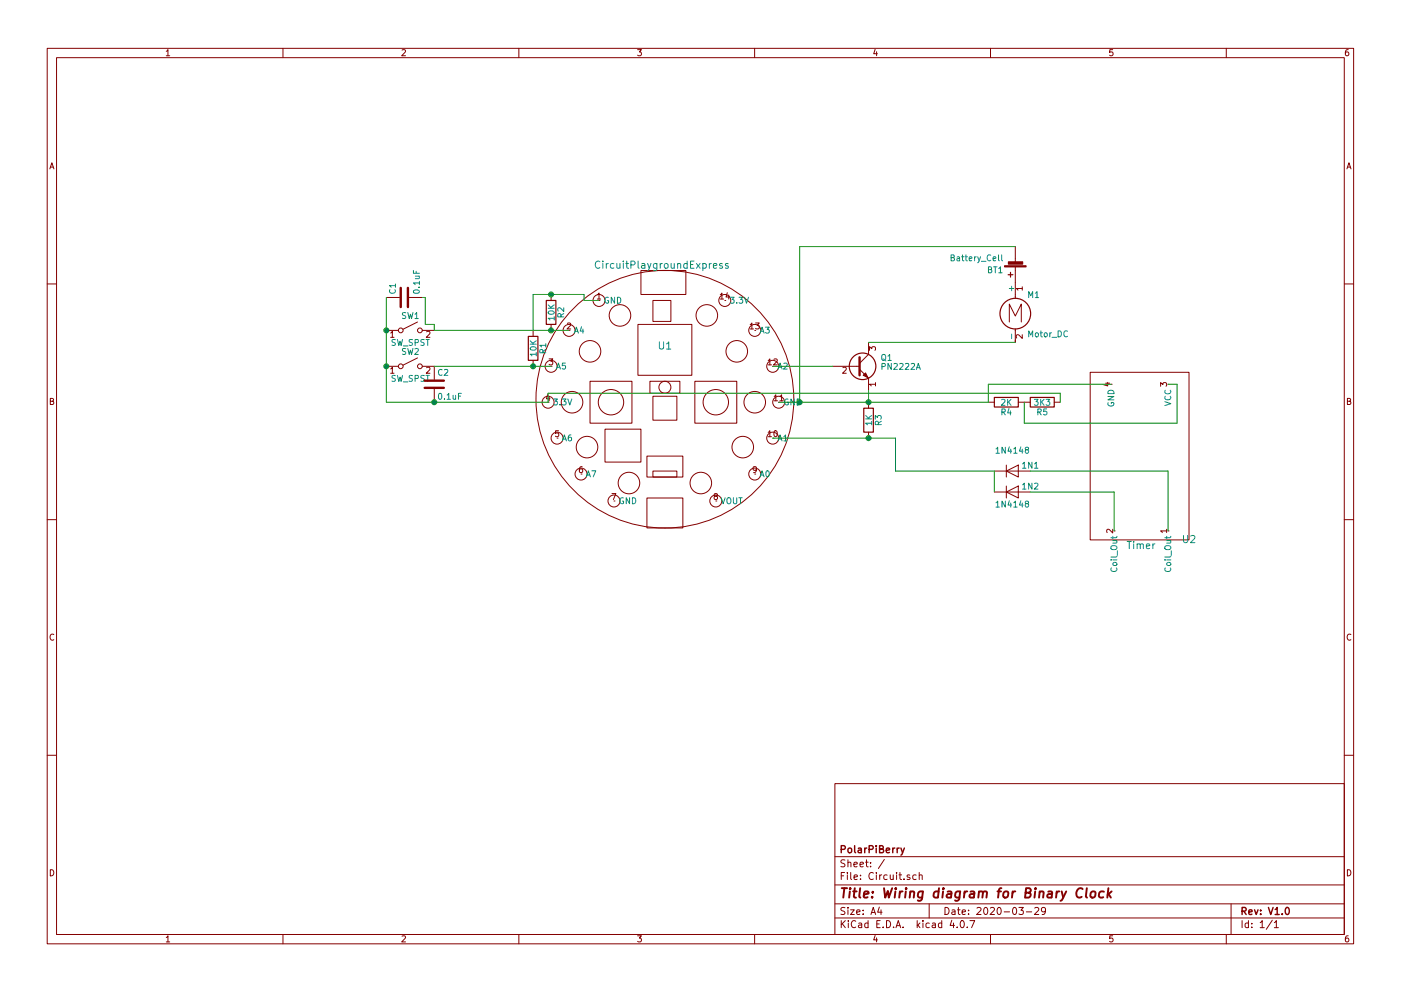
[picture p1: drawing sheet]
<svg xmlns="http://www.w3.org/2000/svg" width="297mm" height="210mm" viewBox="0 0 297 210" stroke-linecap="round" stroke-linejoin="round" font-family="sans-serif">
<g fill="none" stroke="#840000" stroke-width=".21">
<path d="M10 10.3h277v189.9h-277zM12 12.2h273v186.1h-273zM35.3 10.9l.3-.4v1.3M35.3 11.8h.7M60 10.3v1.9M85.2 10.6l.5-.1 .3 .4-.8 .9h.8M110 10.3v1.9M135.2 10.5h.8l-.4 .5 .3 .1 .1 .2-.1 .4-.2 .1-.5-.1M160 10.3v1.9M185.5 10.5l-.3 .9h.8M185.9 11v.8M210 10.3v1.9"/>
<path d="M235.9 10.5h-.6v.6h.6l.1 .5-.3 .2-.4-.1M260 10.3v1.9M285.9 10.5l-.4 .1-.2 .2-.1 .8 .3 .2 .4-.1 .1-.4-.1-.2-.4-.1-.3 .3M10.6 35.8l.4-1.3 .4 1.3M10.7 35.5h.6M285.6 35.8l.4-1.3 .4 1.3M285.7 35.5h.6M135.9 57.4h9.5v5.1h-9.5zM215.3 52.3v3.3M215.3 56.6v6.7M10 60.2h2M81.9 77.7h2.6"/>
<path d="M81.9 70.1h2.6M81.9 63.1h2.8M82.8 70.7l.4-.4v1.3M82.8 78.3l.4-.4v1.3M82.8 71.6h.7M82.8 79.2h.7M86.7 63.1h2.8M88.5 68.3l-3 1.5M88.5 75.9l-3 1.6M89.5 77.7h2.6v2.8M89.5 70.1h2.6M90.4 70.4l.5-.1 .3 .4-.8 .9h.8"/>
<path d="M90.4 78l.5-.1 .3 .4-.8 .9h.8M113 70.1v1.3M113 76.4v1.3M116.4 76.1h.8l-.4 .5 .3 .1v.6l-.1 .1-.6-.1M116.8 77.7h.1M116.8 62.5v1.2M116.8 68.8v1.3M120.3 68.6l.5-.1 .2 .4-.8 .9h.8M120.6 70.1h.1M126.6 62.5l.4-.3v1.2M126.6 63.4h.8M127 63.7h.1"/>
<path d="M135.3 68.8h11.4v10.8h-11.4zM138.4 63.7h3.8v4.5h-3.8zM152.7 62.5l.4-.3v1.2M152.7 63.4h.7M153.7 63.7h.1M154.2 62.1l-.3 .9h.8M154.5 62.6v.8M159.1 68.9l.3-.4v1.3M159.1 69.8h.7M160 70.1h.1M160.2 68.5h.8l-.4 .5 .3 .1v.6l-.1 .1-.6-.1M162.9 76.5l.3-.4v1.3"/>
<path d="M162.9 77.4h.7M163.8 77.7h.1M164.1 76.2l.5-.1 .2 .4-.8 .9h.8M176.5 77.7h5.7M178.7 78l.5-.1 .2 .4-.8 .9h.8M182.2 78.4l1.9 1.9v2.5M183.5 79.6l.5 .5M184.1 72.6v2.6l-1.9 1.9M184.4 74.3v-.7l.4 .4 .1-.4h.6l.1 .2-.1 .5M214 68.3v-3.8l1.3 2.6 1.2-2.6v3.8M215.3 69.8v2.8M216.7 61.2h-1.2l.3 .4"/>
<path d="M216.7 71v.8l-.9-.8-.3 .2 .1 .5M216.7 60.9v.7M231.1 79h21v35.5h-21zM285 60.2h2M10.7 85.1h.5l.1-.5-.6-.1v1.3h.5l.2-.4-.3-.3M92.1 82.5v2.8M116.1 83.7l-.3 .9h.8M116.2 85.3h.1M116.4 84.2v.8M118.1 93h.1M118.4 91.4h-.6v.6h.6v.5l-.2 .2-.4-.2M123.4 99l-.3 .1-.2 .2-.1 .7 .3 .3 .4-.2-.1-.6h-.3l-.3 .2"/>
<path d="M125.1 80.9h8.9v8.9h-8.9zM128.3 91.1h7.6v6.9h-7.6zM137.2 96.8h7.6v4.4h-7.6zM137.8 80.9h6.3v2.5h-6.3zM138.4 99.9h5.1v1.3h-5.1zM138.4 84.1h5.1v5h-5.1zM147.3 80.9h8.9v8.9h-8.9zM160.4 99.5l-.3 .3-.3-.1-.1-.6 .4-.1 .3 .2-.1 .8-.3 .3h-.2M162.9 91.7l.3-.3v1.3M162.9 92.7h.7M163.8 93h.1M164.1 84.1l.4-.3v1.2"/>
<path d="M164.1 85h.7M164.2 91.5l.2-.1a.67 .67 0 0 1 .4 .6 .67 .67 0 0 1-.4 .7l-.3-.5zM165.1 85.3h.1M165.4 84.1l.3-.3v1.2M165.4 85h.7M184.1 85.3v1.3M184.1 91.7v1.3M185.6 81.5h-1.2l.3 .4M185.6 81.2v.7M209.5 85.3h1.3M210.8 99.9h7.6M213.4 99.9l2.5-1.2v2.5z"/>
<path d="M213.4 98.7v2.5M215.9 85.3h2.5M223.5 85.3h1.3M234.4 81.3h.9M234.8 81.1v.8l-.9-.3M235.6 81.5h.1M246.1 82v-.8l.5 .4 .1-.4h.5l.1 .2-.1 .6M247.6 81.5h.1M285.7 85.1h.5l.1-.5-.6-.1v1.3h.5l.2-.4-.3-.3M10 110.3h2M123.2 100.6h.1M129.7 104.7h.9l-.6 1.3"/>
<path d="M130.2 106.3h.1M137.2 105.7h7.6v6.3h-7.6zM151.6 105.3l-.2-.3 .1-.2h.6v.3l-.6 .2-.1 .2 .1 .4 .1 .1h.3l.2-.3v-.3l-.2-.1M151.8 106.3h.1M160 100.6h.1M210.8 104.4h7.6M213.4 104.4l2.5-1.3v2.6zM213.4 103.1v2.6M235.9 112.3v.8l-.9-.8-.4 .2 .1 .5M236.2 112.6h.1M247.3 112.6h-1.2l.3 .4M247.3 112.3v.7"/>
<path d="M247.6 112.6h.1M285 110.3h2M11.4 134.6a.58 .58 0 0 0-.8 .6 .58 .58 0 0 0 .8 .5M286.4 134.6a.58 .58 0 0 0-.8 .6 .58 .58 0 0 0 .8 .5M10 160.2h2M177 166.3h108v32h-108zM285 160.2h2M10.7 184.5a.65 .65 0 0 1 .7 .7 .65 .65 0 0 1-.7 .6zM35.3 198.9l.3-.4v1.3M35.3 199.8h.7M60 198.3v1.9M85.2 198.6l.5-.1 .3 .4-.8 .9h.8"/>
<path d="M110 198.3v1.9M135.2 198.5h.8l-.4 .5 .3 .1 .1 .2-.1 .4-.2 .1-.5-.1M160 198.3v1.9M177 194.8h108M177 191.8h108M177 187.8h108M177 181.8h108M178.4 195.3v1.5M178.4 185.8h.5M178.6 196l.6 .8M179.1 185.1h-.7v1.5M179.1 192.6l-.5-.1-.3 .3 .1 .3 .7 .4v.4l-.2 .1-.6-.1"/>
<path d="M179.1 182.5l-.5-.1-.3 .3 .1 .3 .7 .4v.4l-.2 .1-.6-.1M179.2 195.3l-.8 .9M179.7 185.1v.2M179.7 185.6v1M179.8 192.5v.2M179.8 183.1l.2-.2 .4 .1v.9M179.8 182.4v1.5M179.8 193v1M179.9 195.3v.2M179.9 195.8v1M180.3 193h.8l-.8 1h.8M180.4 185.1v1.3l.2 .2"/>
<path d="M181.1 183.4l.7-.1-.1-.3-.4-.1-.2 .2v.7h.6M181.1 186.1l.7-.1-.1-.3-.4-.1-.2 .2 .1 .7h.5M181.4 195.5a.71 .71 0 0 0-1 .5 .71 .71 0 0 0 .8 .8l.2-.1M181.6 193.5l.7-.1v-.3l-.4-.1-.3 .2 .1 .7h.6M182.1 195.9h.6v.9M182.3 183.4l.8-.1-.1-.3-.4-.1-.3 .2 .1 .7h.6M182.4 186.5v.1M182.4 185.7v.1M182.7 196.2l-.7 .3 .2 .3 .5-.1M183 193.9v.1M183 193.1v.1M183.5 182.9h.6"/>
<path d="M183.7 182.4v1.3l.4 .2M184 195.9l-.4-.1-.3 .3 .1 .6 .2 .1 .4-.1M184 195.3v1.5M184.6 183.8v.1M184.6 183v.1M184.7 194l.4-1.5 .5 1.5M184.8 193.6h.7M185.2 185.3a.71 .71 0 0 0-1 .5 .71 .71 0 0 0 .7 .8l.3-.1M185.5 198.5l-.3 .9h.8M185.8 185.1v.2M185.8 185.6v1M185.9 199v.8"/>
<path d="M185.9 196h.5M186.4 192.5l-.3 1h.9M186.5 185.6v1M186.6 195.3h-.7v1.5h.7M186.8 193v1M186.9 185.6l-.4 .3M187.2 196.7v.1M187.5 182.3l-1.3 2M188 195.3a.76 .76 0 0 1 .8 .8 .76 .76 0 0 1-.8 .7zM188.1 185.7l-.4-.1-.3 .3 .1 .6 .2 .1 .4-.1M188.7 185.6l.1 .9 .4 .1 .2-.1M189.4 185.6v1"/>
<path d="M189.5 196.7v.1M190 196.8l.4-1.5 .6 1.5M190.1 185.1v.2M190.1 196.4h.7M190.1 185.6v1M190.6 185.6h.6M190.8 185.1v1.3l.4 .2M191.5 196.7v.1M191.7 186.5v.1M192.9 185.7l-.4-.1-.2 .2 .1 .2 .5 .2v.3h-.6M194.2 185.7l-.4-.1-.3 .3 .1 .6 .2 .1 .4-.1M194.5 195.3v1.5"/>
<path d="M194.6 196.3l.4 .5M194.9 185.7l.2-.1 .4 .1v.9M194.9 185.1v1.5M195 195.8l-.5 .6M195.7 195.3v.2M195.7 195.8v1M197 191.8v3M197 195.9l-.4-.1-.3 .3 .1 .6 .2 .1 .4-.1M197.7 195.9h.6v.9M198.3 196.2l-.7 .3 .2 .3 .5-.1M199.7 195.9l-.5-.1-.2 .3v.6l.2 .1 .5-.1M199.7 195.3v1.5"/>
<path d="M200.4 192.5a.76 .76 0 0 1 .8 .8 .76 .76 0 0 1-.8 .7zM201.8 195.2l-.4 1.1h1M201.9 193.1h.5l.1 .9M202.2 195.8v1M202.5 193.4l-.7 .3 .2 .3 .5-.1M202.9 196.7v.1M203 193h.6M203.2 192.5v1.3l.4 .2M203.8 195.4l.1-.1a.8 .8 0 0 1 .6 .8 .8 .8 0 0 1-.6 .7 .97 .97 0 0 1-.1-1.4zM204 193.5l.7-.1-.1-.3-.4-.1-.2 .2 .1 .7h.5M205.1 196.7v.1M205.4 193.9v.1"/>
<path d="M205.4 193.1v.1M205.6 195.3h1.1l-.7 1.5M207.1 192.7l.6-.2 .3 .5-.9 1h.9M208.7 192.7l.2-.2a.8 .8 0 0 1 .5 .8 .8 .8 0 0 1-.5 .7l-.3-.5zM210 192.7l.6-.2 .2 .5-.9 1h.9M210 198.3v1.9M211.6 192.6l.2-.1a.8 .8 0 0 1 .5 .8 .8 .8 0 0 1-.5 .7 .97 .97 0 0 1-.2-1.4zM212.9 193.5h1.1M214.8 192.7l.2-.2a.8 .8 0 0 1 .6 .8 .8 .8 0 0 1-.6 .7l-.3-.5zM216 192.5h1l-.5 .6 .4 .1v.7l-.2 .1-.7-.1M217.6 193.5h1.1M219.4 192.7l.6-.2 .2 .5-.9 1h.9"/>
<path d="M221.7 193.2l-.3 .3h-.3l-.3-.3v-.4l.3-.3h.3l.3 .3a1.01 1.01 0 0 1-.5 1.2h-.2M235.9 198.5h-.6v.7l.6-.1 .1 .5-.3 .2-.4-.1M260 198.3v1.9M261 191.8v6.5M263.3 195.3v1.5M264.7 195.9l-.4-.1-.3 .3 .1 .6 .2 .1 .4-.1M264.7 195.3v1.5M265.4 196.7v.1M265.4 195.9v.1M267.2 195.8l.4-.5v1.5M267.2 196.8h.8M269.7 195.2l-1.2 2"/>
<path d="M270.2 195.8l.4-.5v1.5M270.2 196.8h.8M285.7 184.5a.65 .65 0 0 1 .7 .7 .65 .65 0 0 1-.7 .6zM285.9 198.5l-.4 .1-.2 .3-.1 .7 .3 .2 .4-.1 .1-.4-.1-.2-.4-.1-.3 .3"/>
<circle cx="85" cy="70.1" r=".51"/>
<circle cx="85" cy="77.7" r=".51"/>
<circle cx="89" cy="77.7" r=".51"/>
<circle cx="89" cy="70.1" r=".51"/>
<circle cx="116.8" cy="77.7" r="1.27"/>
<circle cx="120.6" cy="70.1" r="1.27"/>
<circle cx="125.1" cy="74.5" r="2.29"/>
<circle cx="127" cy="63.7" r="1.27"/>
<circle cx="131.4" cy="66.9" r="2.29"/>
<circle cx="149.9" cy="66.9" r="2.29"/>
<circle cx="153.7" cy="63.7" r="1.27"/>
<circle cx="156.2" cy="74.5" r="2.29"/>
<circle cx="160" cy="70.1" r="1.27"/>
<circle cx="163.8" cy="77.7" r="1.27"/>
<circle cx="116.2" cy="85.3" r="1.27"/>
<circle cx="118.1" cy="93" r="1.27"/>
<circle cx="121.3" cy="85.3" r="2.29"/>
<circle cx="124.5" cy="94.9" r="2.29"/>
<circle cx="129.5" cy="85.3" r="2.69"/>
<circle cx="141" cy="84.7" r="27.3"/>
<circle cx="141" cy="82.2" r="1.27"/>
<circle cx="151.8" cy="85.3" r="2.69"/>
<circle cx="157.5" cy="94.9" r="2.29"/>
<circle cx="160" cy="85.3" r="2.29"/>
<circle cx="163.8" cy="93" r="1.27"/>
<circle cx="165.1" cy="85.3" r="1.27"/>
<circle cx="123.2" cy="100.6" r="1.27"/>
<circle cx="130.2" cy="106.3" r="1.27"/>
<circle cx="133.3" cy="102.5" r="2.29"/>
<circle cx="148.6" cy="102.5" r="2.29"/>
<circle cx="151.8" cy="106.3" r="1.27"/>
<circle cx="160" cy="100.6" r="1.27"/>
</g>
<g fill="none" stroke="#840000" stroke-width=".3">
<path d="M181.2 179.4v1.3l.2 .2M183.3 179.9v1M183.8 179.9l-.5 .3M185.8 179.4v.2M185.8 179.9v1M189.3 179.9v1M189.7 179.9l-.4 .3M190.2 179.9v1M190.7 179.9l-.5 .3M191 179.9l.4 1M191.7 179.9l-.5 1.4-.2 .1M178.4 180.2l.7-.1 .1-.2-.1-.3-.2-.2h-.5v1.5"/>
<path d="M179.9 180.1l.2-.2 .4 .2 .1 .5-.2 .2-.3 .1-.2-.1zM182 180h.6v.9M182.6 180.3l-.7 .3 .2 .3 .5-.1M184.3 180.2l.7-.1 .1-.2v-.3l-.2-.2h-.6v1.5M186.5 180.1l.7-.1v-.4l-.2-.2h-.5v1.5h.6l.2-.1 .1-.4-.4-.3M187.9 180.4l.7-.1v-.3l-.5-.1-.2 .2 .1 .7h.6M263.3 193.3l.8-.1 .1-.2-.1-.3-.2-.2h-.6v1.5M263.7 193.3l.5 .7M264.8 193.5l.7-.1-.1-.3-.4-.1-.2 .2v.7h.6M266 193l.3 1 .4-1M267.3 193.9v.1M267.3 193.1v.1"/>
<path d="M268.9 192.5l.5 1.5 .5-1.5M270.4 193l.4-.5v1.5M270.4 194h.8M271.9 193.9v.1M272.7 192.6l.1-.1a.8 .8 0 0 1 .6 .8 .8 .8 0 0 1-.6 .7 .97 .97 0 0 1-.1-1.4z"/>
</g>
<g fill="none" stroke="#840000" stroke-width=".41">
<path d="M178.5 188.4h1.1M179 188.4l-.2 2M180.2 189.1l-.2 1.3M180.3 188.4l-.1 .2 .2-.1-.1-.1-.1 .2M180.9 189.1h.7M181.2 188.4l-.2 1.8 .1 .1 .4 .1M182.4 188.4l-.2 1.8 .2 .2M183.2 189.8l.9-.2v-.4l-.6-.1-.3 .3v.9h.7M184.9 190.3v.1M185.1 189.2l-.1 .2-.1-.1 .2-.1-.1 .2M187.4 188.4l.3 2 .5-1.4 .2 1.4 .8-2M189.8 189.1l-.1 1.3"/>
<path d="M189.9 188.4v.2l.1-.1-.1-.1v.2M190.8 189.1l-.1 1.3M191.4 189.1l-.4 .1-.2 .3M192 189.1l-.1 1.3M192.1 188.4v.2l.1-.1-.1-.1v.2M193 189.3l.3-.2 .5 .1-.1 1.2M193 189.1l-.1 1.3M195.7 189.1l-.3 1.8a.53 .53 0 0 1-.8 .1M195.7 189.2l-.2-.1a.67 .67 0 0 0-.8 .4v.8l.2 .1 .6-.1M199 189.2l-.2-.1a.67 .67 0 0 0-.8 .4v.8l.3 .1 .6-.1M199.1 188.4l-.2 2M199.9 189.1l-.1 1.3"/>
<path d="M200 188.4v.2l.1-.1-.1-.1v.2M200.9 189.2h.8l-.1 1.2M201.7 189.6l-.7 .1a.4 .4 0 0 0-.3 .3 .4 .4 0 0 0 .2 .4l.7-.1M203.6 189.1l-.3 1.8a.53 .53 0 0 1-.8 .1M203.6 189.2l-.2-.1a.67 .67 0 0 0-.8 .4v.8l.2 .1 .6-.1M204.5 189.1l-.1 1.3M205.1 189.1l-.4 .1-.2 .3M205.8 189.2h.7v1.2M206.6 189.6l-.7 .1a.4 .4 0 0 0-.4 .3 .4 .4 0 0 0 .3 .4l.7-.1M207.5 189.3l.3-.2 .5 .1v1.2M207.6 189.1l-.2 1.3M208.4 189.4a.52 .52 0 0 1 .8-.2l-.1 1.2"/>
<path d="M211.5 189.1h.7M212.3 188.4l-.4 .1-.1 .2-.2 1.7M212.9 189.3l.3-.2 .5 .2v.8l-.4 .3-.5-.1zM214.7 189.1l-.1 1.3M215.3 189.1l-.4 .1-.2 .3M217.4 189.4l.9-.1a.46 .46 0 0 0 .3-.5 .46 .46 0 0 0-.4-.4h-.6l-.3 2h.8l.3-.1 .1-.5-.4-.4M219.5 189.1l-.2 1.3M219.6 188.4l-.1 .2 .2-.1-.1-.1-.1 .2M220.4 189.3l.3-.2 .5 .1v1.2M220.4 189.1l-.1 1.3M222.2 189.2h.8v1.2M223.1 189.6l-.7 .1a.4 .4 0 0 0-.4 .3 .4 .4 0 0 0 .3 .4l.7-.1"/>
<path d="M224.1 189.1l-.2 1.3M224.6 189.1l-.4 .1-.2 .3M225.1 189.1l.3 1.3M226.1 189.1l-.9 1.8-.4 .2M229.5 188.6a.87 .87 0 0 0-1 0 .87 .87 0 0 0-.3 1 .69 .69 0 0 0 .3 .8 .69 .69 0 0 0 .8-.1M230.4 188.4l-.2 1.8 .3 .2M231.4 189.3l.3-.2 .5 .2v.8l-.4 .3-.6-.1zM234.1 189.2l-.2-.1a.67 .67 0 0 0-.9 .4v.8l.3 .1 .6-.1M235 188.4l-.2 2M235 189.7l.5 .7M235.7 189.1l-.9 .8"/>
</g>
<g fill="none" stroke="#008484" stroke-width=".21">
<path d="M87.7 57.4v.6h1.2M88.1 58.6h.8M88.2 57.6v.4M88.8 58.6l.1 .2-.1 .3h-.7M88.9 59.7v.7M127.2 55.5a.72 .72 0 0 0-1 .5 .72 .72 0 0 0 .7 .9l.3-.1M127.8 55.4v.1M127.8 55.9v1M128.5 55.9v1M129 55.9l-.5 .3M130.1 56l-.4-.1-.3 .3 .2 .6h.5M130.8 55.9l.1 .9 .3 .1 .2-.1"/>
<path d="M131.4 55.9v1M132.2 55.4v.1M132.2 55.9v1M132.7 55.9h.6M132.9 55.4v1.3l.4 .2M133.8 56.2l.7-.1 .1-.2v-.4l-.3-.1h-.5v1.5M135.3 55.4v1.3l.2 .2M136.1 56h.6v.9M136.7 56.3l-.6 .1a.3 .3 0 0 0 .1 .5l.5-.1M137.3 55.9l.4 1M138 55.9l-.5 1.4-.2 .1M139.3 55.9v1.2l-.3 .3-.4-.1"/>
<path d="M139.3 56l-.5-.1-.3 .3 .2 .6h.6M140 55.9v1M140.4 55.9l-.4 .3M140.9 56.1l.2-.2 .5 .2 .1 .5-.2 .2-.4 .1-.2-.1zM142.3 55.9l.1 .9 .3 .1 .3-.1M143 55.9v1M143.7 56.1v-.1a.36 .36 0 0 1 .6 .1v.8M143.7 55.9v1M145.7 56l-.4-.1-.3 .3 .1 .6h.6M145.7 55.4v1.5M146.4 56.1h.5M147.1 55.4h-.7v1.5h.7"/>
<path d="M147.7 55.9l.7 1M148.4 55.9l-.7 1M149 56l.5-.1 .3 .3-.2 .6h-.6M149 55.9v1.5M150.4 55.9v1M150.8 55.9l-.4 .3M151.3 56.4l.7-.1-.1-.3-.4-.1-.2 .2v.7h.6M153.1 56l-.3-.1-.2 .2v.2l.5 .2v.3h-.5M154.4 56l-.4-.1-.2 .2 .1 .2 .5 .2v.3h-.6M201.7 54.7l.6-.1v-.4l-.6-.1v1.2h.4l.3-.4-.3-.2M202.9 54.6h.5l.1 .7M203.5 54.8l-.6 .2 .1 .3h.5"/>
<path d="M203.9 54.5h.5M204.1 54.1v1l.3 .2M204.6 54.5h.5M204.8 54.1v1l.3 .2M205.5 54.9l.6-.1-.1-.2-.3-.1-.2 .2v.6h.5M206.6 54.5v.8M207 54.5l-.4 .2M207.3 54.5l.3 .8M207.9 54.5l-.4 1.1-.2 .1M208.1 55.4h.9M209.6 57.2l.6-.1v-.4l-.6-.1v1.3h.5l.2-.5-.3-.2M210.1 54.2a.56 .56 0 0 0-.8 .5 .56 .56 0 0 0 .8 .5"/>
<path d="M210.6 54.9l.6-.1-.1-.2-.4-.1-.1 .2v.6h.5M210.7 56.6h.7M211 56.6v1.3M211.7 54.1v1l.2 .2M211.8 57l.3-.4v1.3M211.8 57.9h.7M212.4 54.1v1l.1 .2M82.7 61.5a.56 .56 0 0 0 .5 .7 .56 .56 0 0 0 .5-.7M83.8 72.1h-.6v.4a.54 .54 0 0 1 .6 .7l-.2 .1-.5-.1M83.8 79.7h-.6v.4a.54 .54 0 0 1 .6 .7l-.2 .1-.5-.1M83.8 60.6h-1.2l.3 .4M83.8 60.2v.8"/>
<path d="M84.3 72l.3 1.3 .2-.9 .2 .9 .3-1.3M84.3 79.6l.3 1.3 .2-.9 .2 .9 .3-1.3M85.5 73.4h1M86 66.4h-.6v.4a.54 .54 0 0 1 .6 .7l-.2 .1-.5-.1M86 74h-.6v.4a.54 .54 0 0 1 .6 .7l-.2 .1-.5-.1M86.5 66.3l.3 1.3 .2-.9 .2 .9 .4-1.3M86.5 73.9l.3 1.3 .2-.9 .2 .9 .4-1.3M87.5 72.1h-.7v.4a.54 .54 0 0 1 .6 .7l-.2 .1-.5-.1M87.5 79.7h-.7v.4a.54 .54 0 0 1 .6 .7l-.2 .1-.5-.1M87.8 61.6a.69 .69 0 0 1 1.1 .3 .74 .74 0 0 1-1.2-.1zM88 66.7l.3-.4v1.3M88 74l.5-.1 .2 .4-.8 .9h.8"/>
<path d="M88 67.6h.7M88 72.7l.6-.1 .1-.5-.7-.1v1.3M88.8 61h.1M88.9 60h-1.2l.3 .4M89.9 72.1h-.6v.4a.54 .54 0 0 1 .6 .7l-.2 .1-.5-.1M89.9 79.7h-.6v.4a.54 .54 0 0 1 .6 .7l-.2 .1-.5-.1M90.3 72h.7M90.3 79.6h.7M90.7 72v1.3M90.7 79.6v1.3M93.7 78.5a.56 .56 0 0 0-.7 .5 .56 .56 0 0 0 .7 .5M94.2 78.5l.5-.1 .2 .3-.7 .9h.7"/>
<path d="M112.4 73h1.3M112.4 72.3l.7 .7M112.5 73.7a.69 .69 0 0 1 1.2 .3 .74 .74 0 0 1-1.3-.1zM113.7 75.2h-1.3l.4 .3M113.7 74.8v.7M113.7 72.3l-.7 .5M115.1 74.8l-.1-.6h-.4l-.1 .6h1.2M115.7 73.3h-1.2l.3 .3M115.7 74.1l-.6 .4M115.7 72.9v.7M116.2 65.4h1.3M116.2 64.7l.7 .7"/>
<path d="M116.3 66.1a.76 .76 0 0 1 1.2 .3 .74 .74 0 0 1-1.3-.1zM117.5 67.5h-1.3l.4 .4M117.5 67.2v.7M117.5 64.7l-.7 .5M118 78.3l.4-1.3 .4 1.3M118.1 77.9h.6M118.9 67.2l-.1-.6h-.4l-.1 .6h1.2M119.5 65.3v.8l-.9-.8-.3 .2 .1 .5M119.5 66.5l-.6 .4M119.9 77h-.6l-.1 .6h.7v.6l-.2 .1-.5-.1M121.8 70.7l.4-1.3 .4 1.3M121.9 70.3h.6"/>
<path d="M123.3 69.3l-.3 1h.8M123.6 69.8v.9M129 63.1a.59 .59 0 0 0-.7 .6 .59 .59 0 0 0 .7 .6v-.5h-.2M130.3 63.1v1.2l-.7-1.2v1.2M130.9 63.1a.64 .64 0 0 1 .7 .6 .64 .64 0 0 1-.7 .6zM139.8 72.5v1.3l.3 .3h.3l.3-.3v-1.3M141.3 73l.5-.5v1.6M141.3 74.1h.9M154.9 63.1h.8l-.5 .4 .4 .1v.6l-.2 .1-.5-.1M156.2 64.2v.1M156.7 63.1h.8l-.5 .4 .4 .1v.6l-.1 .1-.6-.1M157.9 63.1l.4 1.2 .4-1.2"/>
<path d="M161.2 70.7l.4-1.3 .4 1.3M161.3 70.3h.6M162.3 69.4h.8l-.4 .5 .3 .1v.6l-.1 .1-.6-.1M165 78.3l.4-1.3 .4 1.3M165.1 77.9h.6M166.2 77.1l.5-.1 .2 .4-.8 .9h.8M187 75.4l.2-.2 .4 .1 .2 .7a.42 .42 0 0 1-.2 .4 .42 .42 0 0 1-.5 0l-.2-.4zM187 77.8l.6-.1 .1-.5-.7-.1v1.3M187.2 76.2l.6 .4M188.3 75.6l.3-.4v1.3M188.3 76.5h.7M189 77.1v1.3l-.7-1.3v1.3"/>
<path d="M189.5 77.2l.5-.1 .2 .4-.7 .9h.7M190.8 77.2l.4-.1 .3 .4-.8 .9h.8M192 77.2l.5-.1 .2 .4-.8 .9h.8M193.2 77.2l.5-.1 .2 .4-.8 .9h.8M194.3 78.4l.4-1.3 .4 1.3M194.4 78h.6M214 61.2h1M214.5 60.7v1M214.5 70.9v1M218.1 63.1v-1.2l.4 .9 .4-.9v1.2M218.1 71.5v-1.3l.4 .9 .4-.9v1.3M219.5 62.2l.4-.3v1.2"/>
<path d="M219.5 63.1h.7M219.6 70.7l.3-.1 .3 .3v.3l-.3 .3-.3-.2zM220.5 70.6h.5M220.7 70.2v1.1l.3 .2M221.4 70.7l.4-.1 .2 .3v.3l-.2 .3-.4-.2zM222.6 70.6v.9M222.9 70.6l-.3 .3M223.1 71.6h.9M224.3 70.2a.64 .64 0 0 1 .8 .6 .64 .64 0 0 1-.8 .7zM226.3 70.3a.56 .56 0 0 0-.8 .5 .56 .56 0 0 0 .8 .5M85.5 81h1M88 80.3l.6-.1 .1-.4-.7-.2v1.3"/>
<path d="M93.1 83.6l.1-.1a.67 .67 0 0 1 .5 .6 .67 .67 0 0 1-.5 .6l-.2-.5zM94.2 84.6v.1M94.8 83.8l.3-.3v1.2M94.8 84.7h.7M96.1 83.9v.8h.3l.2-.1M96.6 83.9v.8M97.2 84h.4M97.8 83.5h-.6v1.2M117.4 84.7h.8l-.4 .4 .3 .1v.6l-.1 .1-.6-.1M118.7 85.8v.1M119.2 84.7h.8l-.4 .4 .4 .1v.6l-.2 .1-.6-.1M119.3 93.5l.4-1.2 .4 1.2"/>
<path d="M119.4 93.2h.6M120.4 84.7l.4 1.2 .4-1.2M121.1 92.3h-.4l-.2 .3v.7l.2 .2 .4-.1v-.6h-.4l-.2 .2M125.5 99.9h.8l-.5 1.3M162.5 100l.2-.1a.67 .67 0 0 1 .4 .6 .67 .67 0 0 1-.4 .7l-.3-.5zM165 93.5l.4-1.2 .4 1.2M165.1 93.2h.6M166.2 92.6l.3-.3v1.2M166.2 93.5h.7M167.1 84.7a.59 .59 0 0 0-.7 .6 .59 .59 0 0 0 .7 .5v-.4h-.2M168.4 84.7v1.2l-.7-1.2v1.2M169 84.7a.64 .64 0 0 1 .7 .6 .64 .64 0 0 1-.7 .6z"/>
<path d="M183.5 88.9h1.3M183.5 88.2l.8 .7M184.8 89.8h-1.3l.4 .3M184.8 89.4v.7M184.8 88.2l-.7 .5M185.6 88.9v-.7l.5 .4 .1-.4h.5l.1 .2-.1 .5M186.2 90.1v-.6l-.5-.1-.1 .7h1.2M186.8 89.4l-.6 .4M211.2 95.2l.3-.3v1.3M211.2 96.2h.7M212.4 84.8l.5-.1 .2 .4-.8 .9h.8M212.4 87.4l.6-.1 .1-.4-.7-.1v1.2"/>
<path d="M212.7 87.4l.4 .6M213.2 94.9v1.3l-.8-1.3v1.3M213.6 84.7v1.3M213.8 85.3l.6 .7M213.9 86.7l-.3 .9h.8M214 94.8l-.3 .9h.8M214.2 87.2v.8M214.3 95.3v.9M214.4 84.7l-.8 .7M214.9 95.2l.4-.3v1.3M214.9 96.2h.7M216.4 94.8l-.2 .9h.7"/>
<path d="M216.7 95.3v.9M216.8 98.4l.4-.3v1.2M216.8 99.3h.7M217.6 95.4l-.2-.2v-.2h.6v.3l-.5 .2-.1 .2v.3l.2 .2h.3l.2-.3-.1-.4-.1-.1M218.8 98.1v1.2l-.7-1.2v1.2M219.3 84.7h.8l-.4 .5 .3 .1v.6l-.1 .1-.6-.1M219.4 98.4l.3-.3v1.2M219.4 99.3h.7M220 87.4l.6-.1 .1-.4-.7-.1v1.2M220.3 87.4l.5 .6M220.6 84.7v1.3M220.8 85.3l.6 .7"/>
<path d="M221.4 84.7l-.8 .7M221.8 84.7h.8l-.5 .5 .4 .1v.6l-.1 .1-.6-.1M221.9 86.8h-.6v.5h.6v.6l-.2 .1-.4-.1M234.9 84.1h1.3l-1.3 .7h1.3M234.9 85.4a.59 .59 0 0 0 .6 .8 .59 .59 0 0 0 .6-.8h-.5v.2M234.9 83a.69 .69 0 0 1 .8-.2 .69 .69 0 0 1 .5 .7h-1.3zM247 85.2l1.2 .4-1.2 .4M247.1 84.1a.56 .56 0 0 0 .5 .7 .56 .56 0 0 0 .5-.7M247.1 82.8a.56 .56 0 0 0 .5 .8 .56 .56 0 0 0 .5-.8M124.3 101.2l.4-1.3 .5 1.3M124.5 100.8h.5M132.2 105.7a.59 .59 0 0 0-.8 .5 .59 .59 0 0 0 .8 .6v-.5h-.2"/>
<path d="M133.5 105.6v1.3l-.7-1.3v1.3M134.1 105.6a.64 .64 0 0 1 .7 .6 .64 .64 0 0 1-.7 .7zM152.9 105.6l.4 1.3 .4-1.3M154.3 105.7h.5l.2 .7a.42 .42 0 0 1-.3 .4 .42 .42 0 0 1-.4 0l-.2-.4zM155.5 105.6v1l.2 .3h.3l.2-.3v-1M156.6 105.6h.8M157 105.6v1.3M161.2 101.2l.4-1.3 .4 1.3M161.3 100.8h.6M211.2 106.7l.3-.4v1.3M211.2 107.6h.7M213.2 106.3v1.3l-.8-1.3v1.3"/>
<path d="M214 106.2l-.3 1h.8M214.3 106.7v.9M214.9 106.7l.4-.4v1.3M214.9 107.6h.7M216.4 106.2l-.2 1h.7M216.7 106.7v.9M216.8 102.9l.4-.4v1.3M216.8 103.8h.7M217.6 106.9l-.2-.3v-.2h.6v.3l-.5 .2-.1 .2v.4l.2 .1h.3l.2-.3-.1-.3-.1-.1M218.8 102.5v1.3l-.7-1.3v1.3M219.4 102.6l.4-.1 .3 .4-.8 .9h.8M235.5 118.8h.1"/>
<path d="M235.6 115.9l.8-.1a.42 .42 0 0 1 .4 .2 .42 .42 0 0 1-.1 .4l-.3 .2h-.7l-.2-.3zM235.9 118.8h.9M235.9 114.7h.9M235.9 113.8v.5M236 119.5l.6-.2 .2 .5-.2 .2h-.4l-.3-.2zM236.7 114.7l.1 .2-.1 .3h-.8M236.8 118l-.2 .2h-1.1M236.8 113.8l-.2 .3h-1.1M236.9 116.9v.9M239 114.9h.9M239.4 114.9v1.5M240.4 114.9v.1"/>
<path d="M240.4 115.4v1M241.1 115.5h.1a.36 .36 0 0 1 .6 .1v.8M241.1 115.4v1M241.8 115.6a.35 .35 0 0 1 .3-.2 .35 .35 0 0 1 .3 .2v.8M243.1 115.9l.7-.2-.1-.2-.4-.1-.2 .2v.7h.6M244.4 115.4v1M244.9 115.4l-.5 .3M247 118.8h.1M247 115.9l.8-.1a.42 .42 0 0 1 .4 .2 .42 .42 0 0 1 0 .4l-.4 .2h-.7l-.1-.3zM247.4 118.8h.8M247.4 114.7h.8M247.4 113.8v.5"/>
<path d="M247.4 119.5l.6-.2 .2 .5-.2 .2h-.4l-.2-.2zM248.1 114.7l.1 .2v.3h-.8M248.2 118l-.2 .2h-1M248.2 113.8l-.2 .3h-1M248.3 116.9v.9M250.9 113.6v1.3l.3 .2h.3l.3-.2v-1.3M252.5 113.8l.5-.2 .3 .4-.9 1.1h.9M235.6 120.5a.56 .56 0 0 0 .6 .8 .56 .56 0 0 0 .5-.8M247.1 120.5a.56 .56 0 0 0 .5 .8 .56 .56 0 0 0 .5-.8"/>
</g>
<g fill="none" stroke="#840000" stroke-width=".25">
<path d="M213.7 58.3h1.1M214.2 57.8v1M112 71.4h2v5h-2zM115.8 63.7h2.1v5.1h-2.1zM183.1 86.6h2.1v5.1h-2.1zM210.8 84.3h5.1v2.1h-5.1zM218.4 84.3h5.1v2.1h-5.1z"/>
<circle cx="182.9" cy="77.7" r="2.82"/>
<circle cx="215.3" cy="66.5" r="3.3"/>
</g>
<path d="M85 61.1v4M86.5 61.1v4M182.2 75.8v3.8M90 82.3h4.1M90 80.8h4.1" fill="none" stroke="#840000" stroke-width=".51"/>
<g fill="#840000" stroke="#840000" stroke-width=".21">
<path d="M183.5 79.1l.5 1-1-.5z"/>
<path d="M213 56.4h4.6v.2h-4.6z"/>
<path d="M213.8 55.5h3v.6h-3z"/>
</g>
<g fill="none" stroke="#008400" stroke-width=".21">
<path d="M215.3 52.3h-45.8v33M81.9 63.1v22.2h34.3v-1.9h108.6v1.9M89.5 63.1h.7v5.7h1.9v1.3h28.5M92.1 77.7h24.7M127 63.7h-3.2v-1.2h-10.8v7.6M163.8 77.7h12.7M184.1 72.6h31.2M163.8 93h26.1v6.9h20.9v4.5M184.1 82.8v2.5M218.4 99.9h29.2v12.7M235.6 81.5h-26.1v3.8h-44.4M247.6 81.5h2v8.3h-32.4v-4.5"/>
<path d="M218.4 104.4h17.8v8.2"/>
</g>
<g fill="#008400" stroke="#008400" stroke-width=".25">
<circle cx="184.2" cy="93" r=".51"/>
<circle cx="184.2" cy="85.3" r=".51"/>
<circle cx="116.8" cy="62.5" r=".51"/>
<circle cx="116.8" cy="70.1" r=".51"/>
<circle cx="113" cy="77.7" r=".51"/>
<circle cx="81.9" cy="77.7" r=".51"/>
<circle cx="169.5" cy="85.3" r=".51"/>
<circle cx="92.1" cy="85.3" r=".51"/>
<circle cx="81.9" cy="70.1" r=".51"/>
</g>
</svg>
